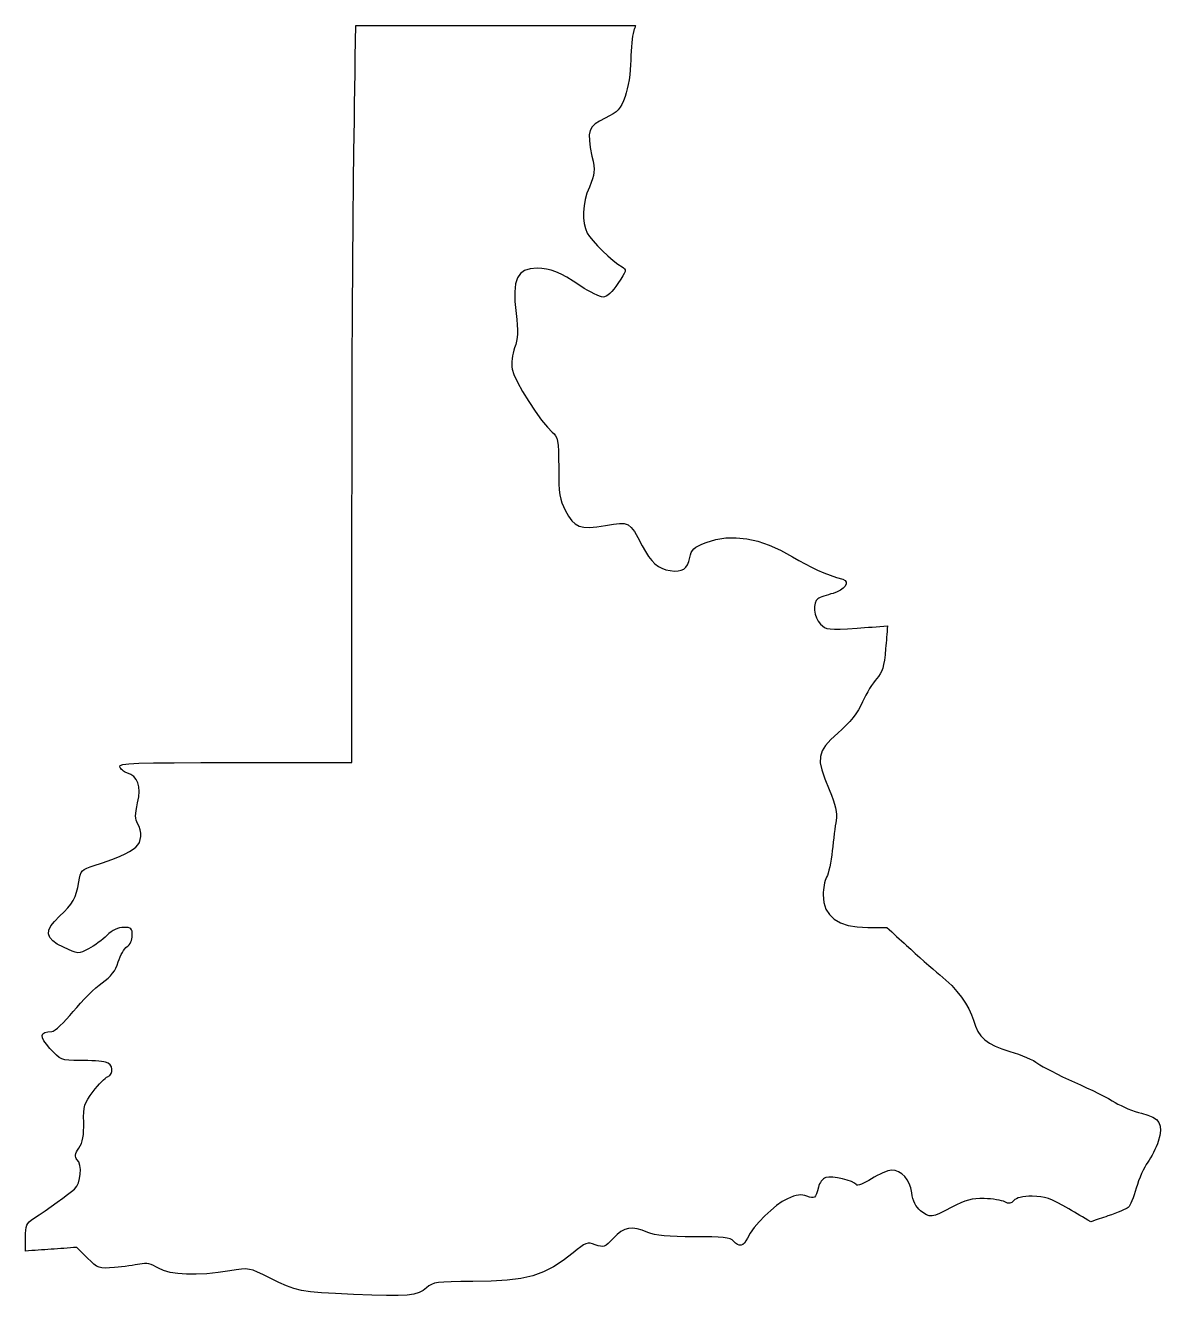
# Model space of a CAD drawing. Extents: x 0.1 to 74, y 0.1 to 82.8.
import ezdxf

# ---------------------------------------------------------------- set-up
doc = ezdxf.new("R2010")
doc.units = 0
doc.layers.add('Layer_1', color=7, linetype='CONTINUOUS')

msp = doc.modelspace()

# ---------------------------------------------------------------- linework, layer by layer
at = {"layer": 'Layer_1', "color": 7}
msp.add_lwpolyline([(21.448888, 0.170887), (20.288368, 0.223662), (19.377236, 0.277652), (18.659147, 0.343946), (18.077769, 0.43372), (17.576764, 0.558124), (17.099791, 0.728276), (16.590513, 0.95538), (15.992592, 1.250528), (15.556801, 1.468206), (15.212924, 1.629298), (14.931, 1.739026), (14.68107, 1.802555), (14.433172, 1.825132), (14.157345, 1.811868), (13.823629, 1.767898), (13.402064, 1.698443), (12.638508, 1.586542), (11.908792, 1.513672), (11.222254, 1.479523), (10.588228, 1.483756), (10.016051, 1.52592), (9.515058, 1.605676), (9.094589, 1.722714), (8.763975, 1.876638), (8.594192, 1.973864), (8.434542, 2.051672), (8.282376, 2.1106), (8.135039, 2.15124), (7.989887, 2.1741), (7.844266, 2.180027), (7.695524, 2.169302), (7.541012, 2.142491), (7.402963, 2.115116), (7.232352, 2.085934), (7.035908, 2.055764), (6.820352, 2.025538), (6.59241, 1.996131), (6.358806, 1.968473), (6.126264, 1.943355), (5.90151, 1.921906), (5.559601, 1.894249), (5.289568, 1.883242), (5.072878, 1.895378), (4.890988, 1.937259), (4.725363, 2.015153), (4.557464, 2.135408), (4.368753, 2.304459), (4.140689, 2.528656), (4.053082, 2.616258), (3.965477, 2.70386), (3.87787, 2.79149), (3.790265, 2.879091), (3.702658, 2.966693), (3.61505, 3.054295), (3.527446, 3.141897), (3.439838, 3.229498), (3.230728, 3.214541), (3.021619, 3.199583), (2.812509, 3.184625), (2.603399, 3.169667), (2.394287, 3.15471), (2.185177, 3.139752), (1.976067, 3.124794), (1.766958, 3.109836), (1.557848, 3.094878), (1.348738, 3.079921), (1.139626, 3.064963), (0.930516, 3.050005), (0.721406, 3.035047), (0.512296, 3.02009), (0.303184, 3.005132), (0.094074, 2.990174), (0.094215, 3.101652), (0.094356, 3.213101), (0.094497, 3.324551), (0.094639, 3.436), (0.09478, 3.547478), (0.094921, 3.658928), (0.095062, 3.770377), (0.095203, 3.881827), (0.099577, 4.142487), (0.114197, 4.355876), (0.142557, 4.530232), (0.188142, 4.673855), (0.254447, 4.794929), (0.344964, 4.90175), (0.463184, 5.00256), (0.612601, 5.105627), (0.984076, 5.349185), (1.377248, 5.61501), (1.776039, 5.891531), (2.164377, 6.167206), (2.526186, 6.430491), (2.845391, 6.669844), (3.105916, 6.873693), (3.291686, 7.030524), (3.434476, 7.208239), (3.545415, 7.442342), (3.622904, 7.713727), (3.665348, 8.003203), (3.671162, 8.291662), (3.638717, 8.559971), (3.566435, 8.788966), (3.452716, 8.959513), (3.400852, 9.021856), (3.367558, 9.088291), (3.353221, 9.161048), (3.358217, 9.24244), (3.382939, 9.334642), (3.427768, 9.439911), (3.493085, 9.560505), (3.579279, 9.698653), (3.665235, 9.845578), (3.736389, 10.00317), (3.793417, 10.175016), (3.836987, 10.364782), (3.867777, 10.576082), (3.88646, 10.812556), (3.893685, 11.077816), (3.890158, 11.375504), (3.884174, 11.731161), (3.891399, 12.022555), (3.917082, 12.266762), (3.966496, 12.480884), (4.0449, 12.682024), (4.157552, 12.887256), (4.309715, 13.113654), (4.506647, 13.378351), (4.642825, 13.551184), (4.781379, 13.716848), (4.918454, 13.871393), (5.050193, 14.010867), (5.172742, 14.131348), (5.282244, 14.228856), (5.374844, 14.299524), (5.446687, 14.339346), (5.589099, 14.423758), (5.682907, 14.540937), (5.729722, 14.679367), (5.731133, 14.827435), (5.68878, 14.97362), (5.604254, 15.106355), (5.479162, 15.214085), (5.315109, 15.285258), (5.204596, 15.30809), (5.052253, 15.329511), (4.864936, 15.349012), (4.649499, 15.366143), (4.412796, 15.380396), (4.161689, 15.391318), (3.903027, 15.39843), (3.643668, 15.401252), (3.237124, 15.404243), (2.919979, 15.417084), (2.670811, 15.448301), (2.468189, 15.506459), (2.290689, 15.600117), (2.116879, 15.737833), (1.925338, 15.928161), (1.694632, 16.179663), (1.461709, 16.453992), (1.299406, 16.684849), (1.207983, 16.874474), (1.187691, 17.025102), (1.238815, 17.138976), (1.361602, 17.218328), (1.556313, 17.265397), (1.82321, 17.282415), (1.908836, 17.309368), (2.030714, 17.385579), (2.183168, 17.505715), (2.360533, 17.66446), (2.557137, 17.856486), (2.767311, 18.076481), (2.985381, 18.319116), (3.205681, 18.579071), (3.436166, 18.850721), (3.683435, 19.126876), (3.939767, 19.399864), (4.197444, 19.662017), (4.448749, 19.905665), (4.685965, 20.123137), (4.901377, 20.306768), (5.087262, 20.448887), (5.297891, 20.605288), (5.480858, 20.75906), (5.638699, 20.913481), (5.773946, 21.07183), (5.889138, 21.237387), (5.986806, 21.413432), (6.069492, 21.60324), (6.139728, 21.810095), (6.193929, 21.972158), (6.257917, 22.131733), (6.329334, 22.284725), (6.405816, 22.427044), (6.485007, 22.5546), (6.564546, 22.663298), (6.64207, 22.749048), (6.715219, 22.807759), (6.785738, 22.861923), (6.850519, 22.931601), (6.908437, 23.014366), (6.958353, 23.107784), (6.999149, 23.209432), (7.029685, 23.316874), (7.04882, 23.427686), (7.055452, 23.539434), (7.051332, 23.690971), (7.036317, 23.810441), (7.006478, 23.901506), (6.957891, 23.967814), (6.886629, 24.013023), (6.788766, 24.040794), (6.660372, 24.054764), (6.497518, 24.058602), (6.362833, 24.049853), (6.225256, 24.023973), (6.086005, 23.981527), (5.946299, 23.923101), (5.807361, 23.849281), (5.670407, 23.76064), (5.536656, 23.657762), (5.407331, 23.541218), (5.286751, 23.429994), (5.147847, 23.312141), (4.995546, 23.191246), (4.834778, 23.070898), (4.670471, 22.954681), (4.507553, 22.846187), (4.350956, 22.748995), (4.205606, 22.666699), (3.983037, 22.549935), (3.803826, 22.467701), (3.648979, 22.421092), (3.4995, 22.411214), (3.336392, 22.439154), (3.140666, 22.505993), (2.893318, 22.612842), (2.575361, 22.760797), (2.169838, 22.973884), (1.872853, 23.185446), (1.683586, 23.402094), (1.601225, 23.630443), (1.62496, 23.877105), (1.753958, 24.148696), (1.987413, 24.451825), (2.324505, 24.793108), (2.619472, 25.077529), (2.859781, 25.333668), (3.052847, 25.574796), (3.206082, 25.814174), (3.326898, 26.065066), (3.422719, 26.340738), (3.500948, 26.654457), (3.569008, 27.01948), (3.614195, 27.270407), (3.663005, 27.467073), (3.725204, 27.619775), (3.810551, 27.738802), (3.928805, 27.834442), (4.089731, 27.916992), (4.303088, 27.996742), (4.578636, 28.083983), (5.038881, 28.23097), (5.476746, 28.384109), (5.886104, 28.540692), (6.260821, 28.698019), (6.594769, 28.85338), (6.881812, 29.004069), (7.115825, 29.147388), (7.29067, 29.280622), (7.417786, 29.422771), (7.513168, 29.591286), (7.5764, 29.780158), (7.607078, 29.983369), (7.60482, 30.194912), (7.569147, 30.408774), (7.499681, 30.618942), (7.39601, 30.819405), (7.339164, 30.925551), (7.298649, 31.039182), (7.27449, 31.165372), (7.266673, 31.309184), (7.275224, 31.47569), (7.300144, 31.669955), (7.341467, 31.897053), (7.399196, 32.162049), (7.470982, 32.54932), (7.497708, 32.894774), (7.479195, 33.19891), (7.415246, 33.462235), (7.305696, 33.685247), (7.150363, 33.868457), (6.949065, 34.012362), (6.70163, 34.11747), (6.62637, 34.146285), (6.551996, 34.184021), (6.48043, 34.229075), (6.413602, 34.279844), (6.353433, 34.334728), (6.301854, 34.392121), (6.260785, 34.450425), (6.232153, 34.508038), (6.257694, 34.588338), (6.438249, 34.651641), (6.826742, 34.699887), (7.476101, 34.735012), (8.43925, 34.758973), (9.769115, 34.773677), (11.518622, 34.781071), (13.740697, 34.783046), (14.692459, 34.783046), (15.644221, 34.783046), (16.595983, 34.783046), (17.547744, 34.783046), (18.499505, 34.783046), (19.451269, 34.783046), (20.403029, 34.783046), (21.354793, 34.783046), (21.354793, 36.754744), (21.354793, 38.726439), (21.354793, 40.698136), (21.354793, 42.669834), (21.354793, 44.641529), (21.354793, 46.613226), (21.354793, 48.584921), (21.354793, 50.556619), (21.357333, 53.892872), (21.364642, 57.329441), (21.376185, 60.767932), (21.391453, 64.109954), (21.409939, 67.257113), (21.431106, 70.11102), (21.454474, 72.573282), (21.479535, 74.545507), (21.495114, 75.572421), (21.510692, 76.599337), (21.526271, 77.626251), (21.54185, 78.653164), (21.557428, 79.680078), (21.573007, 80.706994), (21.588586, 81.733908), (21.604164, 82.760821), (22.742564, 82.760821), (23.880967, 82.760821), (25.019369, 82.760821), (26.157769, 82.760821), (27.296172, 82.760821), (28.434575, 82.760821), (29.572974, 82.760821), (30.711377, 82.760821), (31.84978, 82.760821), (32.988182, 82.760821), (34.126582, 82.760821), (35.264985, 82.760821), (36.403387, 82.760821), (37.54179, 82.760821), (38.68019, 82.760821), (39.818592, 82.760821), (39.801264, 82.707905), (39.783935, 82.654988), (39.766607, 82.602071), (39.749278, 82.549155), (39.73195, 82.496238), (39.714593, 82.443321), (39.697265, 82.390405), (39.679936, 82.337488), (39.651424, 82.223648), (39.623568, 82.061771), (39.597068, 81.859378), (39.572627, 81.623994), (39.550952, 81.363147), (39.532721, 81.084356), (39.518638, 80.795146), (39.509409, 80.503044), (39.496173, 80.192963), (39.470942, 79.871004), (39.434945, 79.545221), (39.389462, 79.223668), (39.335755, 78.914401), (39.2751, 78.62547), (39.208752, 78.364931), (39.137988, 78.140841), (39.030729, 77.85541), (38.927577, 77.622729), (38.81858, 77.432003), (38.693793, 77.272432), (38.543255, 77.133217), (38.357025, 77.003561), (38.125152, 76.872664), (37.837677, 76.72973), (37.466428, 76.538425), (37.183876, 76.351896), (36.98336, 76.151008), (36.858214, 75.916619), (36.801775, 75.629596), (36.807363, 75.270802), (36.868337, 74.821092), (36.978023, 74.261335), (37.04616, 73.924528), (37.091685, 73.646607), (37.113134, 73.410161), (37.109042, 73.197778), (37.077921, 72.992043), (37.018318, 72.775551), (36.928769, 72.530887), (36.807803, 72.240638), (36.653117, 71.832457), (36.537302, 71.421197), (36.460639, 71.01316), (36.423408, 70.614657), (36.425948, 70.231992), (36.468423, 69.871473), (36.55117, 69.539402), (36.67447, 69.242089), (36.822233, 69.013952), (37.05063, 68.731586), (37.338587, 68.415469), (37.665028, 68.08609), (38.008882, 67.763936), (38.349067, 67.469488), (38.664515, 67.223232), (38.93415, 67.045652), (39.036303, 66.981562), (39.104773, 66.917145), (39.137153, 66.842399), (39.131028, 66.747329), (39.08399, 66.621932), (38.993628, 66.456211), (38.85753, 66.240167), (38.673281, 65.963799), (38.532689, 65.764964), (38.394959, 65.588866), (38.261369, 65.436669), (38.133189, 65.309534), (38.011698, 65.208625), (37.898166, 65.135109), (37.793868, 65.090143), (37.700077, 65.074903), (37.603221, 65.089466), (37.470585, 65.131175), (37.308099, 65.197116), (37.121679, 65.284365), (36.917263, 65.389998), (36.70077, 65.511091), (36.478125, 65.644715), (36.25526, 65.787951), (35.764388, 66.107238), (35.339006, 66.365903), (34.965521, 66.569509), (34.630346, 66.723623), (34.319887, 66.833805), (34.020557, 66.905616), (33.71876, 66.944625), (33.400913, 66.956394), (32.953503, 66.922897), (32.595109, 66.815305), (32.320794, 66.622974), (32.125621, 66.335259), (32.004649, 65.941511), (31.952938, 65.43109), (31.965553, 64.793341), (32.037548, 64.017625), (32.08132, 63.613378), (32.110022, 63.2627), (32.123287, 62.956645), (32.120747, 62.686253), (32.102007, 62.442577), (32.066698, 62.216666), (32.014465, 61.999564), (31.944928, 61.782321), (31.8932, 61.618217), (31.848831, 61.440135), (31.812518, 61.253764), (31.784945, 61.064785), (31.766826, 60.878882), (31.758839, 60.701743), (31.761661, 60.539047), (31.775998, 60.39648), (31.890789, 60.043868), (32.132053, 59.541146), (32.466636, 58.940529), (32.861377, 58.29424), (33.28313, 57.654502), (33.698733, 57.073533), (34.075031, 56.603557), (34.378875, 56.296793), (34.511084, 56.179781), (34.613125, 56.055366), (34.688915, 55.902489), (34.742377, 55.700093), (34.777432, 55.427119), (34.798006, 55.062514), (34.807996, 54.585217), (34.811355, 53.974172), (34.815899, 53.4013), (34.828853, 52.928702), (34.852926, 52.538637), (34.890845, 52.213362), (34.945328, 51.935133), (35.01909, 51.686205), (35.114845, 51.448833), (35.235312, 51.205278), (35.453312, 50.822463), (35.665179, 50.527818), (35.889571, 50.314303), (36.145137, 50.174868), (36.450532, 50.102475), (36.824415, 50.090085), (37.28543, 50.130638), (37.85224, 50.2171), (38.373479, 50.303722), (38.773202, 50.350461), (39.080485, 50.34126), (39.324401, 50.260062), (39.534033, 50.090811), (39.738455, 49.817453), (39.966742, 49.423928), (40.247976, 48.89418), (40.458367, 48.517388), (40.663814, 48.199507), (40.869359, 47.936086), (41.080038, 47.722673), (41.300894, 47.554815), (41.536961, 47.428061), (41.793279, 47.337959), (42.074888, 47.280058), (42.353399, 47.251737), (42.589526, 47.256648), (42.787308, 47.297536), (42.950768, 47.377117), (43.083946, 47.498123), (43.190871, 47.663273), (43.275575, 47.875301), (43.342092, 48.13693), (43.385413, 48.314515), (43.44059, 48.463354), (43.51449, 48.589685), (43.613976, 48.699737), (43.745918, 48.799749), (43.917184, 48.895944), (44.134642, 48.994564), (44.405155, 49.101839), (45.043477, 49.296604), (45.699968, 49.402925), (46.374725, 49.42079), (47.067848, 49.350169), (47.779438, 49.191055), (48.509586, 48.943431), (49.258392, 48.607279), (50.025958, 48.182585), (50.438623, 47.941418), (50.850255, 47.716709), (51.261004, 47.508398), (51.671031, 47.316408), (52.080482, 47.140674), (52.489515, 46.981125), (52.898286, 46.837694), (53.306943, 46.710311), (53.4571, 46.636371), (53.52925, 46.532482), (53.529814, 46.407898), (53.465039, 46.271876), (53.341343, 46.133671), (53.165087, 46.00254), (52.942634, 45.887737), (52.680345, 45.798518), (52.524474, 45.755852), (52.369796, 45.710042), (52.22036, 45.662521), (52.080208, 45.614721), (51.953397, 45.568075), (51.843968, 45.524015), (51.755971, 45.483968), (51.693453, 45.449373), (51.576201, 45.327346), (51.500989, 45.151163), (51.466375, 44.935833), (51.470918, 44.696364), (51.513181, 44.44776), (51.591726, 44.205035), (51.705112, 43.983189), (51.851899, 43.797233), (51.983606, 43.675163), (52.117478, 43.583664), (52.276144, 43.520288), (52.482234, 43.482583), (52.758377, 43.468105), (53.127204, 43.474399), (53.611343, 43.499008), (54.233428, 43.539502), (54.481964, 43.556435), (54.730498, 43.573368), (54.979034, 43.590302), (55.22757, 43.607235), (55.476106, 43.624168), (55.724639, 43.641102), (55.973176, 43.658035), (56.221712, 43.674968), (56.206161, 43.490824), (56.190583, 43.30668), (56.175032, 43.122535), (56.159482, 42.938388), (56.143931, 42.754244), (56.128381, 42.570099), (56.112831, 42.385955), (56.09728, 42.201808), (56.058364, 41.788183), (56.01591, 41.443708), (55.966817, 41.158023), (55.907988, 40.920767), (55.836329, 40.721575), (55.748741, 40.550091), (55.642123, 40.39595), (55.513379, 40.248793), (55.411754, 40.131279), (55.298879, 39.980821), (55.178517, 39.80363), (55.054427, 39.605917), (54.930376, 39.393897), (54.810124, 39.173784), (54.697432, 38.951788), (54.596067, 38.734121), (54.4671, 38.464878), (54.322396, 38.206052), (54.1595, 37.954552), (53.975974, 37.707283), (53.769364, 37.461146), (53.537228, 37.213053), (53.277115, 36.959905), (52.986584, 36.69861), (52.527398, 36.279067), (52.187921, 35.905975), (51.963653, 35.550572), (51.850098, 35.184101), (51.84276, 34.7778), (51.937124, 34.30291), (52.128702, 33.730674), (52.41299, 33.032329), (52.562119, 32.671914), (52.682165, 32.355455), (52.774599, 32.076527), (52.840893, 31.828705), (52.882518, 31.605571), (52.900947, 31.400698), (52.897645, 31.207663), (52.874108, 31.020048), (52.847861, 30.860883), (52.817976, 30.660434), (52.785498, 30.426802), (52.751474, 30.168089), (52.716935, 29.892398), (52.682925, 29.607833), (52.650486, 29.322498), (52.620652, 29.044492), (52.588501, 28.771538), (52.549417, 28.500684), (52.504904, 28.239013), (52.456469, 27.993615), (52.405616, 27.771574), (52.353851, 27.579982), (52.302681, 27.425925), (52.253611, 27.316491), (52.207329, 27.219178), (52.164149, 27.099865), (52.125022, 26.963199), (52.09089, 26.813839), (52.062696, 26.656429), (52.041388, 26.495622), (52.027898, 26.336073), (52.023185, 26.182429), (52.068558, 25.68381), (52.204772, 25.252007), (52.431964, 24.886916), (52.75028, 24.588435), (53.15986, 24.356465), (53.660842, 24.190896), (54.25337, 24.09163), (54.937584, 24.058565), (55.092555, 24.058565), (55.247523, 24.058565), (55.402494, 24.058565), (55.557462, 24.058565), (55.712433, 24.058565), (55.867402, 24.058565), (56.02237, 24.058565), (56.177341, 24.058565), (56.336706, 23.911575), (56.496071, 23.764586), (56.655437, 23.617593), (56.814802, 23.470603), (56.97417, 23.323613), (57.133535, 23.176621), (57.2929, 23.029631), (57.452266, 22.882641), (57.726651, 22.631588), (58.01796, 22.3687), (58.317294, 22.101786), (58.615747, 21.838648), (58.90442, 21.587086), (59.174408, 21.354907), (59.416812, 21.149918), (59.622727, 20.979922), (60.024541, 20.633054), (60.396676, 20.269977), (60.735701, 19.89535), (61.038178, 19.513825), (61.30067, 19.130056), (61.519745, 18.748698), (61.691963, 18.374404), (61.813889, 18.01183), (61.939892, 17.623585), (62.098877, 17.28703), (62.298631, 16.99548), (62.546933, 16.742256), (62.851563, 16.520678), (63.220304, 16.324059), (63.660937, 16.145723), (64.181245, 15.978983), (64.460258, 15.893151), (64.739749, 15.797977), (65.012223, 15.696631), (65.270194, 15.592268), (65.506168, 15.488055), (65.712662, 15.387152), (65.882184, 15.292723), (66.007242, 15.20793), (66.143607, 15.113927), (66.345528, 14.993111), (66.603245, 14.850492), (66.906995, 14.691079), (67.247019, 14.519883), (67.613553, 14.341942), (67.996839, 14.162223), (68.387115, 13.985778), (68.783107, 13.807272), (69.182773, 13.621654), (69.575206, 13.434344), (69.949497, 13.250758), (70.294734, 13.076345), (70.600006, 12.91655), (70.854406, 12.776766), (71.047026, 12.662438), (71.220347, 12.560696), (71.419438, 12.457036), (71.637271, 12.354364), (71.866814, 12.25553), (72.101033, 12.16344), (72.332895, 12.081032), (72.555374, 12.011153), (72.761435, 11.956713), (73.163729, 11.843796), (73.482897, 11.709514), (73.722397, 11.547998), (73.885685, 11.353406), (73.976219, 11.119952), (73.997442, 10.841794), (73.952837, 10.51309), (73.845846, 10.127997), (73.786484, 9.963123), (73.7138, 9.785831), (73.630623, 9.601738), (73.539782, 9.416346), (73.444106, 9.235244), (73.34642, 9.063963), (73.249556, 8.908092), (73.156338, 8.773161), (73.062011, 8.631542), (72.961968, 8.456508), (72.859259, 8.254945), (72.756937, 8.033767), (72.658049, 7.799833), (72.565649, 7.560114), (72.482786, 7.321438), (72.412513, 7.09075), (72.346876, 6.868641), (72.277309, 6.654576), (72.205926, 6.453718), (72.134846, 6.271233), (72.06619, 6.112314), (72.002077, 5.982153), (71.944622, 5.885887), (71.895947, 5.828709), (71.830675, 5.786037), (71.725652, 5.731398), (71.586333, 5.666995), (71.418171, 5.595085), (71.226621, 5.517982), (71.017138, 5.437916), (70.795174, 5.357115), (70.566184, 5.277896), (70.426374, 5.230793), (70.286567, 5.183718), (70.146757, 5.136615), (70.006947, 5.089512), (69.867139, 5.042438), (69.727329, 4.995335), (69.587522, 4.948232), (69.447712, 4.901157), (69.270513, 5.004874), (69.093314, 5.10859), (68.916115, 5.212335), (68.738914, 5.316052), (68.561715, 5.419797), (68.384516, 5.523514), (68.207317, 5.627258), (68.030118, 5.730975), (67.6222, 5.96474), (67.27326, 6.151712), (66.969471, 6.296746), (66.697008, 6.40464), (66.44204, 6.480162), (66.190741, 6.528168), (65.929287, 6.553286), (65.643847, 6.560624), (65.418863, 6.556108), (65.213538, 6.542562), (65.028764, 6.519984), (64.865431, 6.488911), (64.724424, 6.4494), (64.60663, 6.401676), (64.512938, 6.345937), (64.444234, 6.282381), (64.380708, 6.213632), (64.317459, 6.161816), (64.252952, 6.126764), (64.185656, 6.108137), (64.114037, 6.105315), (64.036567, 6.119144), (63.951711, 6.148692), (63.85794, 6.19382), (63.766373, 6.23254), (63.641927, 6.269681), (63.490119, 6.304338), (63.316462, 6.335636), (63.12647, 6.36273), (62.925658, 6.384743), (62.719537, 6.400547), (62.513619, 6.409578), (62.23543, 6.409578), (61.979107, 6.394338), (61.735645, 6.361121), (61.496025, 6.307414), (61.251239, 6.230762), (60.992278, 6.128739), (60.710123, 5.998917), (60.395767, 5.838897), (59.952876, 5.60818), (59.606344, 5.440004), (59.335216, 5.331969), (59.118537, 5.28179), (58.935346, 5.287152), (58.764689, 5.345572), (58.585614, 5.454764), (58.377156, 5.612357), (58.263093, 5.712828), (58.161662, 5.825124), (58.072522, 5.949951), (57.995329, 6.087986), (57.929743, 6.239963), (57.875418, 6.406559), (57.832015, 6.588451), (57.799193, 6.786345), (57.735885, 7.102208), (57.636627, 7.386999), (57.504536, 7.637358), (57.342727, 7.849871), (57.154318, 8.021096), (56.942423, 8.147616), (56.710162, 8.226045), (56.460647, 8.252856), (56.35984, 8.241568), (56.231178, 8.209027), (56.079954, 8.15755), (55.911459, 8.089478), (55.730984, 8.007041), (55.54382, 7.912553), (55.355259, 7.808272), (55.170592, 7.696512), (54.99214, 7.588308), (54.821393, 7.494271), (54.662392, 7.415983), (54.519181, 7.354966), (54.395802, 7.312802), (54.296296, 7.291071), (54.224705, 7.291325), (54.185072, 7.315032), (54.069465, 7.417055), (53.863867, 7.518796), (53.594387, 7.614075), (53.287131, 7.696794), (52.968209, 7.76083), (52.663728, 7.800059), (52.399791, 7.808244), (52.202509, 7.779542), (52.126405, 7.745844), (52.050651, 7.694508), (51.977248, 7.628073), (51.908188, 7.549051), (51.845475, 7.46001), (51.791102, 7.363518), (51.74707, 7.262115), (51.715376, 7.158314), (51.65311, 6.909168), (51.596042, 6.721321), (51.537071, 6.589156), (51.469107, 6.507086), (51.385047, 6.469522), (51.277797, 6.469522), (51.140256, 6.504264), (50.965334, 6.566748), (50.831174, 6.610013), (50.698129, 6.635977), (50.562245, 6.644162), (50.419576, 6.634002), (50.266165, 6.605102), (50.098065, 6.556898), (49.911325, 6.488826), (49.701995, 6.40035), (49.370003, 6.21826), (49.001121, 5.958164), (48.614703, 5.639196), (48.230101, 5.280407), (47.866673, 4.900931), (47.543765, 4.519847), (47.280734, 4.156288), (47.096931, 3.829334), (47.0022, 3.651082), (46.900849, 3.516772), (46.793537, 3.426574), (46.680922, 3.380572), (46.563661, 3.37775), (46.442413, 3.420591), (46.317834, 3.50808), (46.19058, 3.640329), (46.102736, 3.716529), (45.970622, 3.778562), (45.783046, 3.827668), (45.528814, 3.865119), (45.196735, 3.892213), (44.775617, 3.909993), (44.25427, 3.919588), (43.6215, 3.922693), (43.038056, 3.926644), (42.52225, 3.938779), (42.069856, 3.959382), (41.67665, 3.988987), (41.338387, 4.027933), (41.050879, 4.076617), (40.809884, 4.13546), (40.611171, 4.204858), (40.241443, 4.344897), (39.914934, 4.434644), (39.622978, 4.472687), (39.356913, 4.457447), (39.108075, 4.387767), (38.8678, 4.262065), (38.627423, 4.078931), (38.37828, 3.836954), (38.185635, 3.636689), (38.027624, 3.486123), (37.893331, 3.381249), (37.771846, 3.318088), (37.652249, 3.292688), (37.523629, 3.300872), (37.375073, 3.338662), (37.195664, 3.402106), (37.015104, 3.465013), (36.86109, 3.500827), (36.720334, 3.504778), (36.57955, 3.471927), (36.425443, 3.397477), (36.244728, 3.276601), (36.024112, 3.104446), (35.750308, 2.876213), (35.106046, 2.368241), (34.473989, 1.956196), (33.823554, 1.631387), (33.124165, 1.385007), (32.345235, 1.208308), (31.456187, 1.092568), (30.42644, 1.02904), (29.225412, 1.009002), (28.435577, 1.00618), (27.816843, 0.996867), (27.342741, 0.977393), (26.986791, 0.944458), (26.722521, 0.894448), (26.523456, 0.82378), (26.363122, 0.728981), (26.21504, 0.606469), (25.987391, 0.427766), (25.721603, 0.290577), (25.384158, 0.191771), (24.941541, 0.128271), (24.360239, 0.096916), (23.60674, 0.094094), (22.647526, 0.117801), (21.44908, 0.164396), (21.44908, 0.164396), (21.44908, 0.164396), (21.44908, 0.164396), (21.44908, 0.164396), (21.44908, 0.164396), (21.44908, 0.164396), (21.44908, 0.164396), (21.44908, 0.164396), (21.449089, 0.164396), (21.449094, 0.164396), (21.449103, 0.164396), (21.449111, 0.164396), (21.449117, 0.164396), (21.449125, 0.164396), (21.449131, 0.164396), (21.448888, 0.170887)], dxfattribs=at)

doc.saveas('drawing.dxf')
